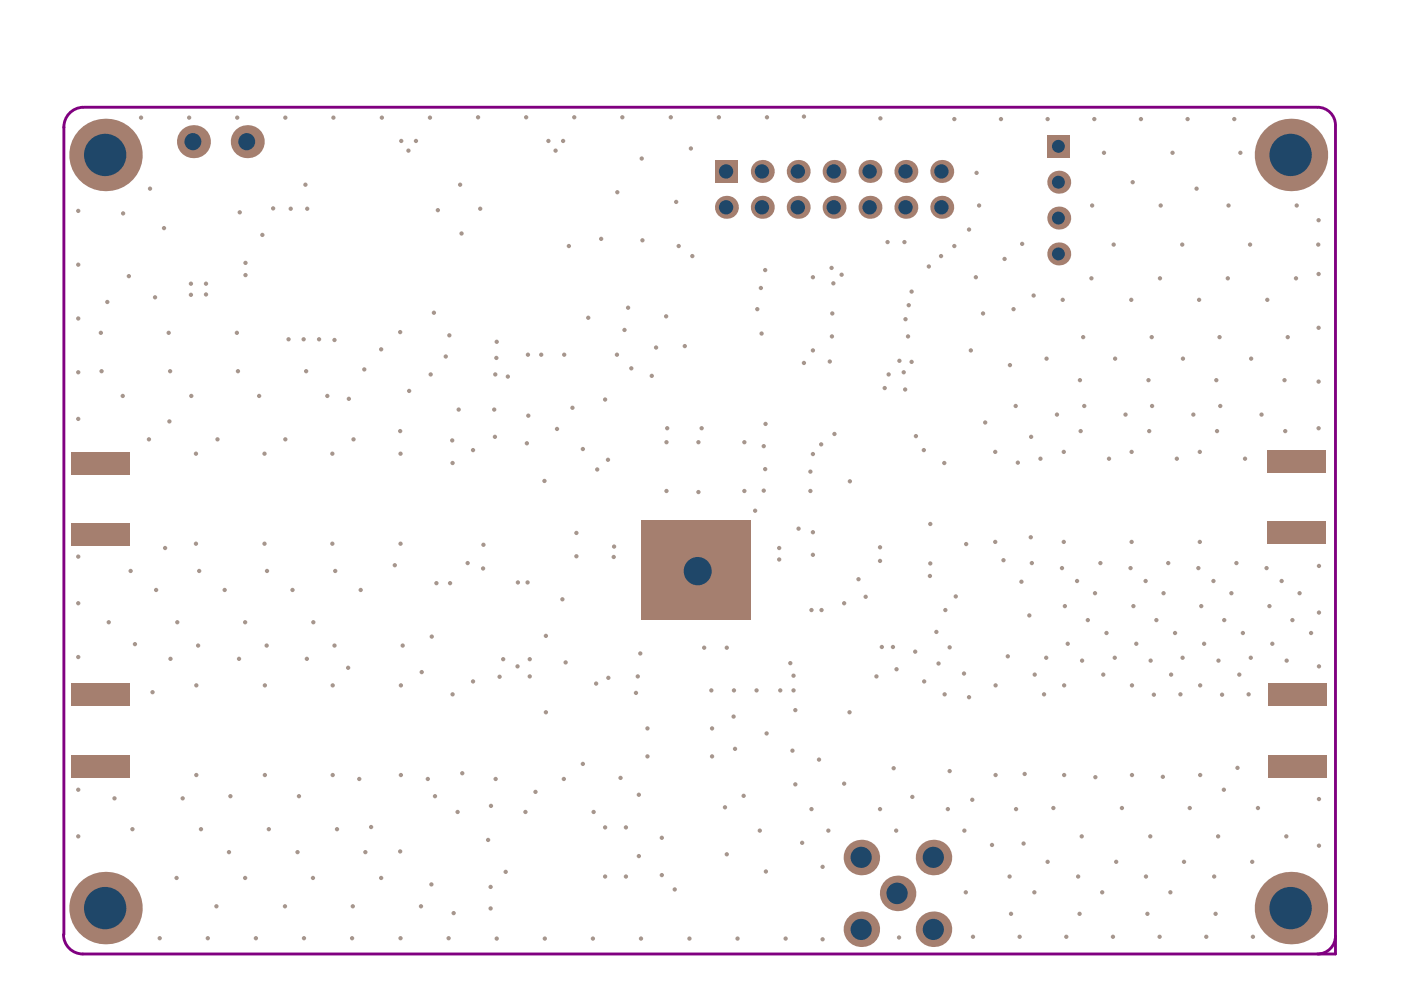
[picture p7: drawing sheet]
<svg xmlns="http://www.w3.org/2000/svg" width="297mm" height="210mm" viewBox="0 0 297 210" stroke-linecap="round" stroke-linejoin="round" font-family="sans-serif">
<path d="M13.5 26.9v171.3M17.6 22.7a4.2 4.2 0 0 0-4.1 4.4M17.7 22.7h261.5M279.3 22.7a3.8 3.8 0 0 1 3.8 3.8M283.1 26.7v175.6h-265.5M13.5 198.1a4.1 4.1 0 0 0 4.1 4.2M283.1 198.5a3.8 3.8 0 0 1-3.8 3.8" fill="none" stroke="#800080" stroke-width=".61"/>
<g fill="#a6968d">
<circle cx="83.7" cy="119.8" r=".46"/>
<circle cx="106.7" cy="139.8" r=".46"/>
<circle cx="105.9" cy="143.5" r=".46"/>
<circle cx="112.3" cy="139.8" r=".46"/>
<circle cx="112.3" cy="143.4" r=".46"/>
<circle cx="119.9" cy="140.4" r=".46"/>
<circle cx="109.7" cy="141.3" r=".46"/>
<circle cx="146.5" cy="31.5" r=".46"/>
<circle cx="130.9" cy="40.8" r=".46"/>
<circle cx="136.1" cy="33.6" r=".46"/>
<circle cx="143.4" cy="42.8" r=".46"/>
<circle cx="35.9" cy="89.3" r=".46"/>
<circle cx="74" cy="84.6" r=".46"/>
<circle cx="77.2" cy="78.3" r=".46"/>
<circle cx="80.8" cy="74.1" r=".46"/>
<circle cx="84.8" cy="70.4" r=".46"/>
<circle cx="91.3" cy="79.4" r=".46"/>
<circle cx="95.3" cy="71.1" r=".46"/>
<circle cx="105.2" cy="75.9" r=".46"/>
<circle cx="107.7" cy="79.8" r=".46"/>
<circle cx="105.3" cy="72.5" r=".46"/>
<circle cx="105" cy="79.4" r=".46"/>
<circle cx="94.5" cy="75.6" r=".46"/>
<circle cx="84.8" cy="91.4" r=".46"/>
<circle cx="95.9" cy="93.4" r=".46"/>
<circle cx="97.2" cy="86.8" r=".46"/>
<circle cx="104.8" cy="86.8" r=".46"/>
<circle cx="104.9" cy="92.6" r=".46"/>
<circle cx="112" cy="88.1" r=".46"/>
<circle cx="111.7" cy="94" r=".46"/>
<circle cx="118.1" cy="90.9" r=".46"/>
<circle cx="128.9" cy="97.5" r=".46"/>
<circle cx="123.6" cy="95.2" r=".46"/>
<circle cx="126.6" cy="99.5" r=".46"/>
<circle cx="215.8" cy="98.1" r=".46"/>
<circle cx="218.6" cy="92.6" r=".46"/>
<circle cx="219.2" cy="62.7" r=".46"/>
<circle cx="208.4" cy="66.5" r=".46"/>
<circle cx="214.1" cy="77.4" r=".46"/>
<circle cx="214.9" cy="65.5" r=".46"/>
<circle cx="240.2" cy="38.6" r=".46"/>
<circle cx="253.7" cy="40" r=".46"/>
<circle cx="234.1" cy="32.4" r=".46"/>
<circle cx="248.6" cy="32.4" r=".46"/>
<circle cx="263" cy="32.4" r=".46"/>
<circle cx="231.6" cy="43.6" r=".46"/>
<circle cx="246.1" cy="43.6" r=".46"/>
<circle cx="260.5" cy="43.6" r=".46"/>
<circle cx="274.9" cy="43.6" r=".46"/>
<circle cx="236.1" cy="51.9" r=".46"/>
<circle cx="250.7" cy="51.9" r=".46"/>
<circle cx="265" cy="51.9" r=".46"/>
<circle cx="279.5" cy="51.9" r=".46"/>
<circle cx="231.4" cy="59" r=".46"/>
<circle cx="245.9" cy="59" r=".46"/>
<circle cx="260.3" cy="59" r=".46"/>
<circle cx="274.8" cy="59" r=".46"/>
<circle cx="225.3" cy="63.6" r=".46"/>
<circle cx="239.8" cy="63.6" r=".46"/>
<circle cx="254.2" cy="63.6" r=".46"/>
<circle cx="268.7" cy="63.6" r=".46"/>
<circle cx="229.7" cy="71.5" r=".46"/>
<circle cx="244.2" cy="71.5" r=".46"/>
<circle cx="258.6" cy="71.5" r=".46"/>
<circle cx="273" cy="71.5" r=".46"/>
<circle cx="221.9" cy="76" r=".46"/>
<circle cx="236.4" cy="76" r=".46"/>
<circle cx="250.8" cy="76" r=".46"/>
<circle cx="265.3" cy="76" r=".46"/>
<circle cx="229" cy="80.6" r=".46"/>
<circle cx="243.5" cy="80.6" r=".46"/>
<circle cx="257.9" cy="80.6" r=".46"/>
<circle cx="272.3" cy="80.6" r=".46"/>
<circle cx="215.3" cy="86.1" r=".46"/>
<circle cx="229.9" cy="86.1" r=".46"/>
<circle cx="244.3" cy="86.1" r=".46"/>
<circle cx="258.7" cy="86.1" r=".46"/>
<circle cx="224.1" cy="87.9" r=".46"/>
<circle cx="238.6" cy="87.9" r=".46"/>
<circle cx="253" cy="87.9" r=".46"/>
<circle cx="267.5" cy="87.9" r=".46"/>
<circle cx="229.1" cy="91.4" r=".46"/>
<circle cx="243.7" cy="91.4" r=".46"/>
<circle cx="258" cy="91.4" r=".46"/>
<circle cx="272.5" cy="91.4" r=".46"/>
<circle cx="220.6" cy="97.3" r=".46"/>
<circle cx="235.1" cy="97.3" r=".46"/>
<circle cx="249.5" cy="97.3" r=".46"/>
<circle cx="264" cy="97.3" r=".46"/>
<circle cx="146.8" cy="54.3" r=".46"/>
<circle cx="120.6" cy="52.2" r=".46"/>
<circle cx="127.5" cy="50.6" r=".46"/>
<circle cx="136.2" cy="50.9" r=".46"/>
<circle cx="143.9" cy="52.2" r=".46"/>
<circle cx="133.2" cy="65.2" r=".46"/>
<circle cx="124.7" cy="67.4" r=".46"/>
<circle cx="132.4" cy="70" r=".46"/>
<circle cx="141.2" cy="67.1" r=".46"/>
<circle cx="145.2" cy="73.4" r=".46"/>
<circle cx="138.2" cy="79.7" r=".46"/>
<circle cx="139.1" cy="73.7" r=".46"/>
<circle cx="199" cy="140.7" r=".46"/>
<circle cx="190.1" cy="141.9" r=".46"/>
<circle cx="185.8" cy="143.4" r=".46"/>
<circle cx="204.4" cy="142.8" r=".46"/>
<circle cx="212.8" cy="118.8" r=".46"/>
<circle cx="204.8" cy="115.4" r=".46"/>
<circle cx="218.5" cy="113.9" r=".46"/>
<circle cx="216.6" cy="123.3" r=".46"/>
<circle cx="213.7" cy="139.2" r=".46"/>
<circle cx="218.2" cy="130.5" r=".46"/>
<circle cx="218.8" cy="119.4" r=".46"/>
<circle cx="233.3" cy="119.4" r=".46"/>
<circle cx="247.7" cy="119.4" r=".46"/>
<circle cx="262.1" cy="119.4" r=".46"/>
<circle cx="225.2" cy="120.4" r=".46"/>
<circle cx="239.7" cy="120.4" r=".46"/>
<circle cx="254.1" cy="120.4" r=".46"/>
<circle cx="268.5" cy="120.4" r=".46"/>
<circle cx="228.4" cy="123.2" r=".46"/>
<circle cx="242.9" cy="123.2" r=".46"/>
<circle cx="257.3" cy="123.2" r=".46"/>
<circle cx="271.7" cy="123.2" r=".46"/>
<circle cx="232.2" cy="125.8" r=".46"/>
<circle cx="246.7" cy="125.8" r=".46"/>
<circle cx="261.1" cy="125.8" r=".46"/>
<circle cx="275.5" cy="125.8" r=".46"/>
<circle cx="225.8" cy="128.5" r=".46"/>
<circle cx="240.3" cy="128.5" r=".46"/>
<circle cx="254.7" cy="128.5" r=".46"/>
<circle cx="269.1" cy="128.5" r=".46"/>
<circle cx="230.6" cy="131.5" r=".46"/>
<circle cx="245.2" cy="131.5" r=".46"/>
<circle cx="259.6" cy="131.5" r=".46"/>
<circle cx="274" cy="131.5" r=".46"/>
<circle cx="234.6" cy="134.2" r=".46"/>
<circle cx="249.1" cy="134.2" r=".46"/>
<circle cx="263.5" cy="134.2" r=".46"/>
<circle cx="278" cy="134.2" r=".46"/>
<circle cx="226.4" cy="136.5" r=".46"/>
<circle cx="240.9" cy="136.5" r=".46"/>
<circle cx="255.3" cy="136.5" r=".46"/>
<circle cx="269.8" cy="136.5" r=".46"/>
<circle cx="219.4" cy="143" r=".46"/>
<circle cx="233.9" cy="143" r=".46"/>
<circle cx="248.3" cy="143" r=".46"/>
<circle cx="262.8" cy="143" r=".46"/>
<circle cx="221.8" cy="139.5" r=".46"/>
<circle cx="236.3" cy="139.5" r=".46"/>
<circle cx="250.7" cy="139.5" r=".46"/>
<circle cx="265.2" cy="139.5" r=".46"/>
<circle cx="229.4" cy="140.1" r=".46"/>
<circle cx="244" cy="140.1" r=".46"/>
<circle cx="258.3" cy="140.1" r=".46"/>
<circle cx="272.8" cy="140.1" r=".46"/>
<circle cx="205.5" cy="147.8" r=".46"/>
<circle cx="244.6" cy="147.3" r=".46"/>
<circle cx="259.1" cy="147.3" r=".46"/>
<circle cx="221.4" cy="147.2" r=".46"/>
<circle cx="250.3" cy="147.2" r=".46"/>
<circle cx="264.7" cy="147.2" r=".46"/>
<circle cx="143.1" cy="188.6" r=".46"/>
<circle cx="135.4" cy="181.5" r=".46"/>
<circle cx="135.4" cy="168.5" r=".46"/>
<circle cx="155.5" cy="151.9" r=".46"/>
<circle cx="173.6" cy="161.1" r=".46"/>
<circle cx="170.1" cy="178.7" r=".46"/>
<circle cx="155.8" cy="158.8" r=".46"/>
<circle cx="153.7" cy="171.2" r=".46"/>
<circle cx="154.1" cy="181.1" r=".46"/>
<circle cx="162.4" cy="184.8" r=".46"/>
<circle cx="174.4" cy="183.8" r=".46"/>
<circle cx="157.7" cy="168.7" r=".46"/>
<circle cx="162.5" cy="155.5" r=".46"/>
<circle cx="168.6" cy="150.6" r=".46"/>
<circle cx="168" cy="159.2" r=".46"/>
<circle cx="168.6" cy="166.3" r=".46"/>
<circle cx="179" cy="166.1" r=".46"/>
<circle cx="193.4" cy="169" r=".46"/>
<circle cx="189.5" cy="162.9" r=".46"/>
<circle cx="201.3" cy="163.5" r=".46"/>
<circle cx="217.2" cy="164.1" r=".46"/>
<circle cx="232.2" cy="164.8" r=".46"/>
<circle cx="262.4" cy="162.8" r=".46"/>
<circle cx="246.5" cy="164.7" r=".46"/>
<circle cx="259.5" cy="167.4" r=".46"/>
<circle cx="210.3" cy="179.2" r=".46"/>
<circle cx="206.1" cy="169.6" r=".46"/>
<circle cx="217" cy="178.8" r=".46"/>
<circle cx="172" cy="171.5" r=".46"/>
<circle cx="186.6" cy="171.5" r=".46"/>
<circle cx="201" cy="171.5" r=".46"/>
<circle cx="215.4" cy="171.5" r=".46"/>
<circle cx="223.3" cy="171.3" r=".46"/>
<circle cx="237.9" cy="171.3" r=".46"/>
<circle cx="252.3" cy="171.3" r=".46"/>
<circle cx="266.7" cy="171.3" r=".46"/>
<circle cx="229.3" cy="177.3" r=".46"/>
<circle cx="243.9" cy="177.3" r=".46"/>
<circle cx="258.3" cy="177.3" r=".46"/>
<circle cx="272.7" cy="177.3" r=".46"/>
<circle cx="222.1" cy="182.7" r=".46"/>
<circle cx="236.7" cy="182.7" r=".46"/>
<circle cx="251" cy="182.7" r=".46"/>
<circle cx="265.5" cy="182.7" r=".46"/>
<circle cx="214.1" cy="185.8" r=".46"/>
<circle cx="228.6" cy="185.8" r=".46"/>
<circle cx="243" cy="185.8" r=".46"/>
<circle cx="257.4" cy="185.8" r=".46"/>
<circle cx="214.4" cy="193.8" r=".46"/>
<circle cx="228.9" cy="193.8" r=".46"/>
<circle cx="243.3" cy="193.8" r=".46"/>
<circle cx="257.7" cy="193.8" r=".46"/>
<circle cx="204.8" cy="189.2" r=".46"/>
<circle cx="219.3" cy="189.2" r=".46"/>
<circle cx="233.7" cy="189.2" r=".46"/>
<circle cx="248.1" cy="189.2" r=".46"/>
<circle cx="161.1" cy="176.1" r=".46"/>
<circle cx="175.6" cy="176.1" r=".46"/>
<circle cx="190" cy="176.1" r=".46"/>
<circle cx="204.5" cy="176.1" r=".46"/>
<circle cx="31.8" cy="40" r=".46"/>
<circle cx="27.3" cy="58.6" r=".46"/>
<circle cx="22.8" cy="64" r=".46"/>
<circle cx="32.9" cy="63" r=".46"/>
<circle cx="21.4" cy="70.6" r=".46"/>
<circle cx="35.8" cy="70.6" r=".46"/>
<circle cx="50.2" cy="70.6" r=".46"/>
<circle cx="21.5" cy="78.7" r=".46"/>
<circle cx="36.1" cy="78.7" r=".46"/>
<circle cx="50.5" cy="78.7" r=".46"/>
<circle cx="64.9" cy="78.7" r=".46"/>
<circle cx="26" cy="84" r=".46"/>
<circle cx="40.6" cy="84" r=".46"/>
<circle cx="54.9" cy="84" r=".46"/>
<circle cx="69.4" cy="84" r=".46"/>
<circle cx="31.6" cy="93.2" r=".46"/>
<circle cx="46.1" cy="93.2" r=".46"/>
<circle cx="60.5" cy="93.2" r=".46"/>
<circle cx="75" cy="93.2" r=".46"/>
<circle cx="98" cy="163.9" r=".46"/>
<circle cx="104.1" cy="170.9" r=".46"/>
<circle cx="103.5" cy="178.1" r=".46"/>
<circle cx="96.2" cy="193.6" r=".46"/>
<circle cx="91.5" cy="187.5" r=".46"/>
<circle cx="78.7" cy="175.4" r=".46"/>
<circle cx="84.8" cy="180.5" r=".46"/>
<circle cx="113.5" cy="167.9" r=".46"/>
<circle cx="76.2" cy="165.2" r=".46"/>
<circle cx="90.7" cy="165.2" r=".46"/>
<circle cx="105.1" cy="165.2" r=".46"/>
<circle cx="119.5" cy="165.2" r=".46"/>
<circle cx="97" cy="172.2" r=".46"/>
<circle cx="111.4" cy="172.2" r=".46"/>
<circle cx="125.9" cy="172.2" r=".46"/>
<circle cx="45.9" cy="192.2" r=".46"/>
<circle cx="60.4" cy="192.2" r=".46"/>
<circle cx="74.8" cy="192.2" r=".46"/>
<circle cx="89.3" cy="192.2" r=".46"/>
<circle cx="37.4" cy="186.1" r=".46"/>
<circle cx="52" cy="186.1" r=".46"/>
<circle cx="66.4" cy="186.1" r=".46"/>
<circle cx="80.8" cy="186.1" r=".46"/>
<circle cx="48.5" cy="180.7" r=".46"/>
<circle cx="63.1" cy="180.7" r=".46"/>
<circle cx="77.5" cy="180.7" r=".46"/>
<circle cx="24.3" cy="169.3" r=".46"/>
<circle cx="38.7" cy="169.3" r=".46"/>
<circle cx="28.1" cy="175.8" r=".46"/>
<circle cx="42.6" cy="175.8" r=".46"/>
<circle cx="57" cy="175.8" r=".46"/>
<circle cx="71.5" cy="175.8" r=".46"/>
<circle cx="48.9" cy="168.8" r=".46"/>
<circle cx="63.4" cy="168.8" r=".46"/>
<circle cx="92.2" cy="168.8" r=".46"/>
<circle cx="35" cy="116.2" r=".46"/>
<circle cx="28.6" cy="136.6" r=".46"/>
<circle cx="32.3" cy="146.8" r=".46"/>
<circle cx="73.8" cy="141.6" r=".46"/>
<circle cx="89.4" cy="142.5" r=".46"/>
<circle cx="27.7" cy="121.1" r=".46"/>
<circle cx="42.2" cy="121.1" r=".46"/>
<circle cx="56.6" cy="121.1" r=".46"/>
<circle cx="71.1" cy="121.1" r=".46"/>
<circle cx="33.1" cy="125.1" r=".46"/>
<circle cx="47.6" cy="125.1" r=".46"/>
<circle cx="62" cy="125.1" r=".46"/>
<circle cx="76.5" cy="125.1" r=".46"/>
<circle cx="23.1" cy="131.9" r=".46"/>
<circle cx="37.6" cy="131.9" r=".46"/>
<circle cx="52" cy="131.9" r=".46"/>
<circle cx="66.4" cy="131.9" r=".46"/>
<circle cx="42" cy="136.9" r=".46"/>
<circle cx="56.5" cy="136.9" r=".46"/>
<circle cx="70.9" cy="136.9" r=".46"/>
<circle cx="85.4" cy="136.9" r=".46"/>
<circle cx="36.1" cy="139.7" r=".46"/>
<circle cx="50.7" cy="139.7" r=".46"/>
<circle cx="65.1" cy="139.7" r=".46"/>
<circle cx="40.1" cy="24.9" r=".46"/>
<circle cx="29.9" cy="24.9" r=".46"/>
<circle cx="91.2" cy="24.9" r=".46"/>
<circle cx="81" cy="24.9" r=".46"/>
<circle cx="70.7" cy="24.9" r=".46"/>
<circle cx="162.6" cy="24.9" r=".46"/>
<circle cx="152.4" cy="24.9" r=".46"/>
<circle cx="142.2" cy="24.9" r=".46"/>
<circle cx="131.9" cy="24.9" r=".46"/>
<circle cx="121.8" cy="24.9" r=".46"/>
<circle cx="60.5" cy="24.9" r=".46"/>
<circle cx="50.3" cy="24.9" r=".46"/>
<circle cx="101.4" cy="24.9" r=".46"/>
<circle cx="111.6" cy="24.9" r=".46"/>
<circle cx="212.2" cy="25.2" r=".46"/>
<circle cx="202.3" cy="25.2" r=".46"/>
<circle cx="261.7" cy="25.2" r=".46"/>
<circle cx="251.8" cy="25.2" r=".46"/>
<circle cx="241.9" cy="25.2" r=".46"/>
<circle cx="232" cy="25.2" r=".46"/>
<circle cx="222.1" cy="25.2" r=".46"/>
<circle cx="186.7" cy="25.1" r=".46"/>
<circle cx="170.5" cy="24.7" r=".46"/>
<circle cx="174.4" cy="199.2" r=".46"/>
<circle cx="190.6" cy="198.8" r=".46"/>
<circle cx="226.1" cy="198.6" r=".46"/>
<circle cx="236" cy="198.6" r=".46"/>
<circle cx="245.9" cy="198.6" r=".46"/>
<circle cx="255.8" cy="198.6" r=".46"/>
<circle cx="265.6" cy="198.6" r=".46"/>
<circle cx="206.3" cy="198.6" r=".46"/>
<circle cx="216.2" cy="198.6" r=".46"/>
<circle cx="115.5" cy="199" r=".46"/>
<circle cx="105.3" cy="199" r=".46"/>
<circle cx="54.3" cy="198.9" r=".46"/>
<circle cx="64.5" cy="198.9" r=".46"/>
<circle cx="125.7" cy="199" r=".46"/>
<circle cx="135.9" cy="199" r=".46"/>
<circle cx="146.2" cy="199" r=".46"/>
<circle cx="156.4" cy="199" r=".46"/>
<circle cx="166.6" cy="199" r=".46"/>
<circle cx="74.6" cy="198.9" r=".46"/>
<circle cx="84.9" cy="198.9" r=".46"/>
<circle cx="95.1" cy="198.9" r=".46"/>
<circle cx="33.9" cy="198.9" r=".46"/>
<circle cx="44.1" cy="198.9" r=".46"/>
<circle cx="16.6" cy="88.8" r=".46"/>
<circle cx="16.6" cy="78.9" r=".46"/>
<circle cx="16.6" cy="67.5" r=".46"/>
<circle cx="16.6" cy="56.1" r=".46"/>
<circle cx="16.6" cy="44.7" r=".46"/>
<circle cx="16.6" cy="139.3" r=".46"/>
<circle cx="16.6" cy="127.9" r=".46"/>
<circle cx="16.6" cy="118" r=".46"/>
<circle cx="16.6" cy="177.3" r=".46"/>
<circle cx="16.6" cy="167.4" r=".46"/>
<circle cx="279.6" cy="169.4" r=".46"/>
<circle cx="279.6" cy="179.3" r=".46"/>
<circle cx="279.6" cy="120" r=".46"/>
<circle cx="279.6" cy="129.9" r=".46"/>
<circle cx="279.6" cy="141.3" r=".46"/>
<circle cx="279.6" cy="46.7" r=".46"/>
<circle cx="279.6" cy="58.1" r=".46"/>
<circle cx="279.6" cy="69.5" r=".46"/>
<circle cx="279.6" cy="80.9" r=".46"/>
<circle cx="279.6" cy="90.8" r=".46"/>
<circle cx="129" cy="143.7" r=".46"/>
<circle cx="134.8" cy="146.9" r=".46"/>
<circle cx="207.1" cy="36.7" r=".46"/>
<circle cx="207.6" cy="43.6" r=".46"/>
<circle cx="157.7" cy="110.7" r=".46"/>
<circle cx="160.1" cy="108.3" r=".46"/>
<circle cx="161.9" cy="104" r=".46"/>
<circle cx="162.2" cy="99.5" r=".46"/>
<circle cx="161.9" cy="94.6" r=".46"/>
<circle cx="162.3" cy="89.9" r=".46"/>
<circle cx="141.5" cy="90.8" r=".46"/>
<circle cx="148.8" cy="90.8" r=".46"/>
<circle cx="178.4" cy="58.2" r=".46"/>
<circle cx="176.3" cy="56.8" r=".46"/>
<circle cx="162.2" cy="57.3" r=".46"/>
<circle cx="161.3" cy="61.1" r=".46"/>
<circle cx="160.6" cy="65.5" r=".46"/>
<circle cx="161.5" cy="70.7" r=".46"/>
<circle cx="170.5" cy="77" r=".46"/>
<circle cx="175.9" cy="76.7" r=".46"/>
<circle cx="176.4" cy="71.3" r=".46"/>
<circle cx="176.5" cy="66.5" r=".46"/>
<circle cx="176.7" cy="60.1" r=".46"/>
<circle cx="216.7" cy="51.7" r=".46"/>
<circle cx="213" cy="54.9" r=".46"/>
<circle cx="205.5" cy="48.7" r=".46"/>
<circle cx="202.3" cy="52.2" r=".46"/>
<circle cx="199.5" cy="54.3" r=".46"/>
<circle cx="196.9" cy="56.5" r=".46"/>
<circle cx="193.3" cy="61.8" r=".46"/>
<circle cx="192" cy="67.7" r=".46"/>
<circle cx="190.7" cy="76.5" r=".46"/>
<circle cx="193.3" cy="76.7" r=".46"/>
<circle cx="188.4" cy="79.4" r=".46"/>
<circle cx="191.9" cy="82.6" r=".46"/>
<circle cx="208.9" cy="89.6" r=".46"/>
<circle cx="194.2" cy="92.5" r=".46"/>
<circle cx="176.9" cy="92" r=".46"/>
<circle cx="174.1" cy="94.2" r=".46"/>
<circle cx="172.4" cy="96.3" r=".46"/>
<circle cx="169.3" cy="112.1" r=".46"/>
<circle cx="171.8" cy="100" r=".46"/>
<circle cx="171.8" cy="104.1" r=".46"/>
<circle cx="148.1" cy="104.3" r=".46"/>
<circle cx="128.3" cy="84.7" r=".46"/>
<circle cx="61.2" cy="71.9" r=".46"/>
<circle cx="64.4" cy="71.9" r=".46"/>
<circle cx="67.6" cy="71.9" r=".46"/>
<circle cx="180.2" cy="102" r=".46"/>
<circle cx="165.2" cy="118.6" r=".46"/>
<circle cx="99.2" cy="119.4" r=".46"/>
<circle cx="187.6" cy="82.3" r=".46"/>
<circle cx="191.6" cy="78.9" r=".46"/>
<circle cx="192.7" cy="64.7" r=".46"/>
<circle cx="192.5" cy="71.3" r=".46"/>
<circle cx="154.1" cy="137.3" r=".46"/>
<circle cx="179" cy="127.9" r=".46"/>
<circle cx="182" cy="122.8" r=".46"/>
<circle cx="183.5" cy="126.5" r=".46"/>
<circle cx="70.9" cy="72.1" r=".46"/>
<circle cx="86.7" cy="82.9" r=".46"/>
<circle cx="111.9" cy="123.5" r=".46"/>
<circle cx="130.2" cy="115.9" r=".46"/>
<circle cx="198.5" cy="134" r=".46"/>
<circle cx="194" cy="138.2" r=".46"/>
<circle cx="21.3" cy="98.2" r=".46"/>
<circle cx="25.9" cy="98.2" r=".46"/>
<circle cx="16.6" cy="98.2" r=".46"/>
<circle cx="16.6" cy="113.4" r=".46"/>
<circle cx="25.9" cy="113.4" r=".46"/>
<circle cx="21.3" cy="113.4" r=".46"/>
<circle cx="21.3" cy="147.2" r=".46"/>
<circle cx="26" cy="147.2" r=".46"/>
<circle cx="16.6" cy="147.2" r=".46"/>
<circle cx="16.6" cy="162.4" r=".46"/>
<circle cx="26" cy="162.4" r=".46"/>
<circle cx="21.3" cy="162.4" r=".46"/>
<circle cx="274.9" cy="147.2" r=".46"/>
<circle cx="279.6" cy="147.2" r=".46"/>
<circle cx="270.3" cy="147.2" r=".46"/>
<circle cx="270.3" cy="162.4" r=".46"/>
<circle cx="279.6" cy="162.4" r=".46"/>
<circle cx="274.9" cy="162.4" r=".46"/>
<circle cx="274.9" cy="113" r=".46"/>
<circle cx="279.6" cy="113" r=".46"/>
<circle cx="270.2" cy="113" r=".46"/>
<circle cx="270.2" cy="97.8" r=".46"/>
<circle cx="279.6" cy="97.8" r=".46"/>
<circle cx="274.9" cy="97.8" r=".46"/>
<circle cx="65.1" cy="44.3" r=".46"/>
<circle cx="57.9" cy="44.2" r=".46"/>
<circle cx="64.8" cy="39.2" r=".46"/>
<circle cx="61.6" cy="44.3" r=".46"/>
<circle cx="101.8" cy="44.3" r=".46"/>
<circle cx="97.9" cy="49.5" r=".46"/>
<circle cx="92.8" cy="44.6" r=".46"/>
<circle cx="97.6" cy="39.2" r=".46"/>
<circle cx="92" cy="66.3" r=".46"/>
<circle cx="119.4" cy="29.9" r=".46"/>
<circle cx="116.3" cy="29.9" r=".46"/>
<circle cx="117.8" cy="31.9" r=".46"/>
<circle cx="86.6" cy="31.9" r=".46"/>
<circle cx="85.1" cy="29.9" r=".46"/>
<circle cx="88.2" cy="29.9" r=".46"/>
<circle cx="52" cy="58.3" r=".46"/>
<circle cx="52" cy="55.7" r=".46"/>
<circle cx="34.8" cy="48.4" r=".46"/>
<circle cx="43.7" cy="62.4" r=".46"/>
<circle cx="43.7" cy="60.1" r=".46"/>
<circle cx="40.5" cy="62.5" r=".46"/>
<circle cx="55.6" cy="49.8" r=".46"/>
<circle cx="50.8" cy="45" r=".46"/>
<circle cx="40.5" cy="60.1" r=".46"/>
<circle cx="26.1" cy="45.2" r=".46"/>
<circle cx="114.8" cy="75.2" r=".46"/>
<circle cx="111.9" cy="75.2" r=".46"/>
<circle cx="197.2" cy="119.5" r=".46"/>
<circle cx="92.5" cy="123.6" r=".46"/>
<circle cx="95.4" cy="123.6" r=".46"/>
<circle cx="102.4" cy="120.5" r=".46"/>
<circle cx="197.2" cy="111.1" r=".46"/>
<circle cx="91.5" cy="135" r=".46"/>
<circle cx="119.6" cy="75.2" r=".46"/>
<circle cx="133.9" cy="78.1" r=".46"/>
<circle cx="130.8" cy="75.2" r=".46"/>
<circle cx="121.4" cy="86.5" r=".46"/>
<circle cx="172.4" cy="58.8" r=".46"/>
<circle cx="172.4" cy="74.3" r=".46"/>
<circle cx="206.9" cy="58.8" r=".46"/>
<circle cx="188.2" cy="51.3" r=".46"/>
<circle cx="191.8" cy="51.3" r=".46"/>
<circle cx="205.8" cy="74.3" r=".46"/>
<circle cx="141.3" cy="93.8" r=".46"/>
<circle cx="148.1" cy="93.8" r=".46"/>
<circle cx="157.8" cy="93.8" r=".46"/>
<circle cx="200.3" cy="147.2" r=".46"/>
<circle cx="195.9" cy="144.5" r=".46"/>
<circle cx="200.2" cy="98.2" r=".46"/>
<circle cx="195.9" cy="95.4" r=".46"/>
<circle cx="96" cy="98.2" r=".46"/>
<circle cx="100.3" cy="95.4" r=".46"/>
<circle cx="100.3" cy="144.5" r=".46"/>
<circle cx="96" cy="147.2" r=".46"/>
<circle cx="109.8" cy="123.5" r=".46"/>
<circle cx="130.1" cy="118.1" r=".46"/>
<circle cx="122.2" cy="113" r=".46"/>
<circle cx="122.2" cy="117.9" r=".46"/>
<circle cx="187" cy="137.2" r=".46"/>
<circle cx="189.3" cy="137.2" r=".46"/>
<circle cx="167.6" cy="140.6" r=".46"/>
<circle cx="172.4" cy="112.8" r=".46"/>
<circle cx="186.6" cy="116" r=".46"/>
<circle cx="186.6" cy="118.9" r=".46"/>
<circle cx="200.4" cy="129.3" r=".46"/>
<circle cx="202.6" cy="126.5" r=".46"/>
<circle cx="201.3" cy="137.3" r=".46"/>
<circle cx="180.1" cy="151" r=".46"/>
<circle cx="115.4" cy="102" r=".46"/>
<circle cx="115.7" cy="134.8" r=".46"/>
<circle cx="115.7" cy="151" r=".46"/>
<circle cx="172.4" cy="117.6" r=".46"/>
<circle cx="165.2" cy="116.2" r=".46"/>
<circle cx="141.3" cy="104.1" r=".46"/>
<circle cx="157.8" cy="104.1" r=".46"/>
<circle cx="41.5" cy="96.2" r=".46"/>
<circle cx="56.1" cy="96.2" r=".46"/>
<circle cx="70.5" cy="96.2" r=".46"/>
<circle cx="84.9" cy="96.2" r=".46"/>
<circle cx="41.5" cy="115.3" r=".46"/>
<circle cx="56.1" cy="115.3" r=".46"/>
<circle cx="70.5" cy="115.3" r=".46"/>
<circle cx="84.9" cy="115.3" r=".46"/>
<circle cx="102.5" cy="115.5" r=".46"/>
<circle cx="119.2" cy="127.1" r=".46"/>
<circle cx="254.4" cy="95.8" r=".46"/>
<circle cx="239.9" cy="95.8" r=".46"/>
<circle cx="225.5" cy="95.8" r=".46"/>
<circle cx="211" cy="95.8" r=".46"/>
<circle cx="254.4" cy="114.9" r=".46"/>
<circle cx="239.9" cy="114.9" r=".46"/>
<circle cx="225.5" cy="114.9" r=".46"/>
<circle cx="211" cy="114.9" r=".46"/>
<circle cx="254.5" cy="164.3" r=".46"/>
<circle cx="240" cy="164.3" r=".46"/>
<circle cx="225.6" cy="164.3" r=".46"/>
<circle cx="211.1" cy="164.3" r=".46"/>
<circle cx="254.5" cy="145.3" r=".46"/>
<circle cx="240" cy="145.3" r=".46"/>
<circle cx="225.6" cy="145.3" r=".46"/>
<circle cx="211.1" cy="145.3" r=".46"/>
<circle cx="85" cy="145.3" r=".46"/>
<circle cx="70.5" cy="145.3" r=".46"/>
<circle cx="56.2" cy="145.3" r=".46"/>
<circle cx="41.6" cy="145.3" r=".46"/>
<circle cx="41.6" cy="164.3" r=".46"/>
<circle cx="56.2" cy="164.3" r=".46"/>
<circle cx="70.5" cy="164.3" r=".46"/>
<circle cx="85" cy="164.3" r=".46"/>
<circle cx="123.6" cy="162" r=".46"/>
<circle cx="168.2" cy="143.3" r=".46"/>
<circle cx="168.2" cy="146.4" r=".46"/>
<circle cx="172" cy="129.3" r=".46"/>
<circle cx="174.2" cy="129.3" r=".46"/>
<circle cx="149.3" cy="137.3" r=".46"/>
<circle cx="142.2" cy="113.1" r=".46"/>
<circle cx="139.4" cy="113.1" r=".46"/>
<circle cx="145.1" cy="113.1" r=".46"/>
<circle cx="147.9" cy="113.1" r=".46"/>
<circle cx="150.7" cy="113.1" r=".46"/>
<circle cx="153.6" cy="113.1" r=".46"/>
<circle cx="156.5" cy="113.1" r=".46"/>
<circle cx="142.2" cy="115.7" r=".46"/>
<circle cx="139.4" cy="115.7" r=".46"/>
<circle cx="145.1" cy="115.7" r=".46"/>
<circle cx="147.9" cy="115.7" r=".46"/>
<circle cx="150.7" cy="115.7" r=".46"/>
<circle cx="153.6" cy="115.7" r=".46"/>
<circle cx="156.5" cy="115.7" r=".46"/>
<circle cx="142.2" cy="118.4" r=".46"/>
<circle cx="139.4" cy="118.4" r=".46"/>
<circle cx="145.1" cy="118.4" r=".46"/>
<circle cx="147.9" cy="118.4" r=".46"/>
<circle cx="150.7" cy="118.4" r=".46"/>
<circle cx="153.6" cy="118.4" r=".46"/>
<circle cx="156.5" cy="118.4" r=".46"/>
<circle cx="142.2" cy="121.1" r=".46"/>
<circle cx="139.4" cy="121.1" r=".46"/>
<circle cx="145.1" cy="121.1" r=".46"/>
<circle cx="147.9" cy="121.1" r=".46"/>
<circle cx="150.7" cy="121.1" r=".46"/>
<circle cx="153.6" cy="121.1" r=".46"/>
<circle cx="156.5" cy="121.1" r=".46"/>
<circle cx="142.2" cy="123.7" r=".46"/>
<circle cx="139.4" cy="123.7" r=".46"/>
<circle cx="145.1" cy="123.7" r=".46"/>
<circle cx="147.9" cy="123.7" r=".46"/>
<circle cx="150.7" cy="123.7" r=".46"/>
<circle cx="153.6" cy="123.7" r=".46"/>
<circle cx="156.5" cy="123.7" r=".46"/>
<circle cx="156.5" cy="126.4" r=".46"/>
<circle cx="153.6" cy="126.4" r=".46"/>
<circle cx="150.7" cy="126.4" r=".46"/>
<circle cx="147.9" cy="126.4" r=".46"/>
<circle cx="145.1" cy="126.4" r=".46"/>
<circle cx="139.4" cy="129" r=".46"/>
<circle cx="139.4" cy="126.4" r=".46"/>
<circle cx="142.2" cy="126.4" r=".46"/>
<circle cx="142.2" cy="129" r=".46"/>
<circle cx="145.1" cy="129" r=".46"/>
<circle cx="147.9" cy="129" r=".46"/>
<circle cx="150.7" cy="129" r=".46"/>
<circle cx="153.6" cy="129" r=".46"/>
<circle cx="156.5" cy="129" r=".46"/>
<circle cx="135.8" cy="138.5" r=".46"/>
<circle cx="135.2" cy="143.4" r=".46"/>
<circle cx="126.4" cy="144.9" r=".46"/>
<circle cx="131.6" cy="164.9" r=".46"/>
<circle cx="150.8" cy="146.4" r=".46"/>
<circle cx="155.6" cy="146.4" r=".46"/>
<circle cx="160.4" cy="146.4" r=".46"/>
<circle cx="165.4" cy="146.4" r=".46"/>
<circle cx="151" cy="160.4" r=".46"/>
<circle cx="151" cy="154.4" r=".46"/>
<circle cx="137.3" cy="154.4" r=".46"/>
<circle cx="128.3" cy="175.4" r=".46"/>
<circle cx="132.7" cy="175.4" r=".46"/>
<circle cx="128.3" cy="185.8" r=".46"/>
<circle cx="137.3" cy="160.4" r=".46"/>
<circle cx="132.7" cy="185.8" r=".46"/>
<circle cx="140.3" cy="177.6" r=".46"/>
<circle cx="140.3" cy="185.5" r=".46"/>
<circle cx="107.2" cy="184.9" r=".46"/>
<circle cx="104" cy="188" r=".46"/>
<circle cx="104" cy="192.6" r=".46"/>
<circle cx="197.2" cy="122.1" r=".46"/>
</g>
<path d="M135.9 110.3h23.2v21.1h-23.2z" fill-rule="evenodd" fill="#a57f6f"/>
<circle cx="176.8" cy="44" r="2.44" fill="#a57f6f"/>
<circle cx="176.8" cy="44" r="1.52" fill="#1f4769"/>
<circle cx="176.8" cy="36.3" r="2.44" fill="#a57f6f"/>
<circle cx="176.8" cy="36.3" r="1.52" fill="#1f4769"/>
<circle cx="192.1" cy="44" r="2.44" fill="#a57f6f"/>
<circle cx="192" cy="44" r="1.52" fill="#1f4769"/>
<circle cx="199.7" cy="44" r="2.44" fill="#a57f6f"/>
<circle cx="199.6" cy="44" r="1.52" fill="#1f4769"/>
<circle cx="161.6" cy="44" r="2.44" fill="#a57f6f"/>
<circle cx="161.5" cy="44" r="1.52" fill="#1f4769"/>
<circle cx="169.2" cy="44" r="2.44" fill="#a57f6f"/>
<circle cx="169.2" cy="44" r="1.52" fill="#1f4769"/>
<circle cx="154" cy="44" r="2.44" fill="#a57f6f"/>
<circle cx="153.9" cy="44" r="1.52" fill="#1f4769"/>
<circle cx="224.5" cy="38.6" r="2.44" fill="#a57f6f"/>
<circle cx="224.4" cy="38.6" r="1.37" fill="#1f4769"/>
<circle cx="224.5" cy="46.2" r="2.44" fill="#a57f6f"/>
<circle cx="224.4" cy="46.2" r="1.37" fill="#1f4769"/>
<circle cx="197.9" cy="181.8" r="3.8" fill="#a57f6f"/>
<circle cx="197.9" cy="181.8" r="2.24" fill="#1f4769"/>
<circle cx="190.3" cy="189.4" r="3.8" fill="#a57f6f"/>
<circle cx="190.2" cy="189.4" r="2.26" fill="#1f4769"/>
<circle cx="197.9" cy="197" r="3.8" fill="#a57f6f"/>
<circle cx="197.9" cy="197.1" r="2.24" fill="#1f4769"/>
<circle cx="192.1" cy="36.3" r="2.44" fill="#a57f6f"/>
<circle cx="192" cy="36.3" r="1.52" fill="#1f4769"/>
<circle cx="199.7" cy="36.3" r="2.44" fill="#a57f6f"/>
<circle cx="199.6" cy="36.3" r="1.52" fill="#1f4769"/>
<circle cx="161.6" cy="36.3" r="2.44" fill="#a57f6f"/>
<circle cx="161.5" cy="36.3" r="1.52" fill="#1f4769"/>
<circle cx="169.2" cy="36.3" r="2.44" fill="#a57f6f"/>
<circle cx="169.2" cy="36.3" r="1.52" fill="#1f4769"/>
<circle cx="148" cy="121.1" r="6.2" fill="#a57f6f"/>
<circle cx="147.9" cy="121.1" r="2.98" fill="#1f4769"/>
<path d="M151.6 33.9h4.8v4.9h-4.8z" fill-rule="evenodd" fill="#a57f6f"/>
<circle cx="153.9" cy="36.3" r="1.52" fill="#1f4769"/>
<circle cx="22.4" cy="192.5" r="7.7" fill="#a57f6f"/>
<circle cx="22.3" cy="192.5" r="4.5" fill="#1f4769"/>
<path d="M222 28.6h4.9v4.9h-4.9z" fill-rule="evenodd" fill="#a57f6f"/>
<circle cx="224.4" cy="31" r="1.37" fill="#1f4769"/>
<circle cx="224.5" cy="53.8" r="2.44" fill="#a57f6f"/>
<circle cx="224.4" cy="53.8" r="1.37" fill="#1f4769"/>
<circle cx="52.4" cy="30" r="3.5" fill="#a57f6f"/>
<circle cx="52.3" cy="30" r="1.81" fill="#1f4769"/>
<circle cx="41" cy="30" r="3.5" fill="#a57f6f"/>
<circle cx="40.9" cy="30" r="1.81" fill="#1f4769"/>
<circle cx="22.4" cy="32.9" r="7.7" fill="#a57f6f"/>
<circle cx="22.3" cy="32.9" r="4.5" fill="#1f4769"/>
<circle cx="184.5" cy="44" r="2.44" fill="#a57f6f"/>
<circle cx="184.4" cy="44" r="1.52" fill="#1f4769"/>
<circle cx="273.7" cy="192.5" r="7.7" fill="#a57f6f"/>
<circle cx="273.6" cy="192.5" r="4.5" fill="#1f4769"/>
<circle cx="182.6" cy="197" r="3.8" fill="#a57f6f"/>
<circle cx="182.6" cy="197.1" r="2.24" fill="#1f4769"/>
<circle cx="182.6" cy="181.8" r="3.8" fill="#a57f6f"/>
<circle cx="182.6" cy="181.8" r="2.24" fill="#1f4769"/>
<circle cx="184.5" cy="36.3" r="2.44" fill="#a57f6f"/>
<circle cx="184.4" cy="36.3" r="1.52" fill="#1f4769"/>
<circle cx="273.7" cy="32.9" r="7.7" fill="#a57f6f"/>
<circle cx="273.6" cy="32.9" r="4.5" fill="#1f4769"/>
<g fill="#a57f6f">
<path d="M15.2 144.8h12.3v4.8h-12.3z" fill-rule="evenodd"/>
<path d="M15.1 95.7h12.4v4.9h-12.4z" fill-rule="evenodd"/>
<path d="M15.2 160h12.3v4.9h-12.3z" fill-rule="evenodd"/>
<path d="M15.1 110.9h12.4v4.9h-12.4z" fill-rule="evenodd"/>
<path d="M268.8 144.8h12.4v4.8h-12.4z" fill-rule="evenodd"/>
<path d="M268.8 160h12.4v4.9h-12.4z" fill-rule="evenodd"/>
<path d="M268.8 110.6h12.3v4.8h-12.3z" fill-rule="evenodd"/>
<path d="M268.8 95.4h12.3v4.8h-12.3z" fill-rule="evenodd"/>
</g>
</svg>
